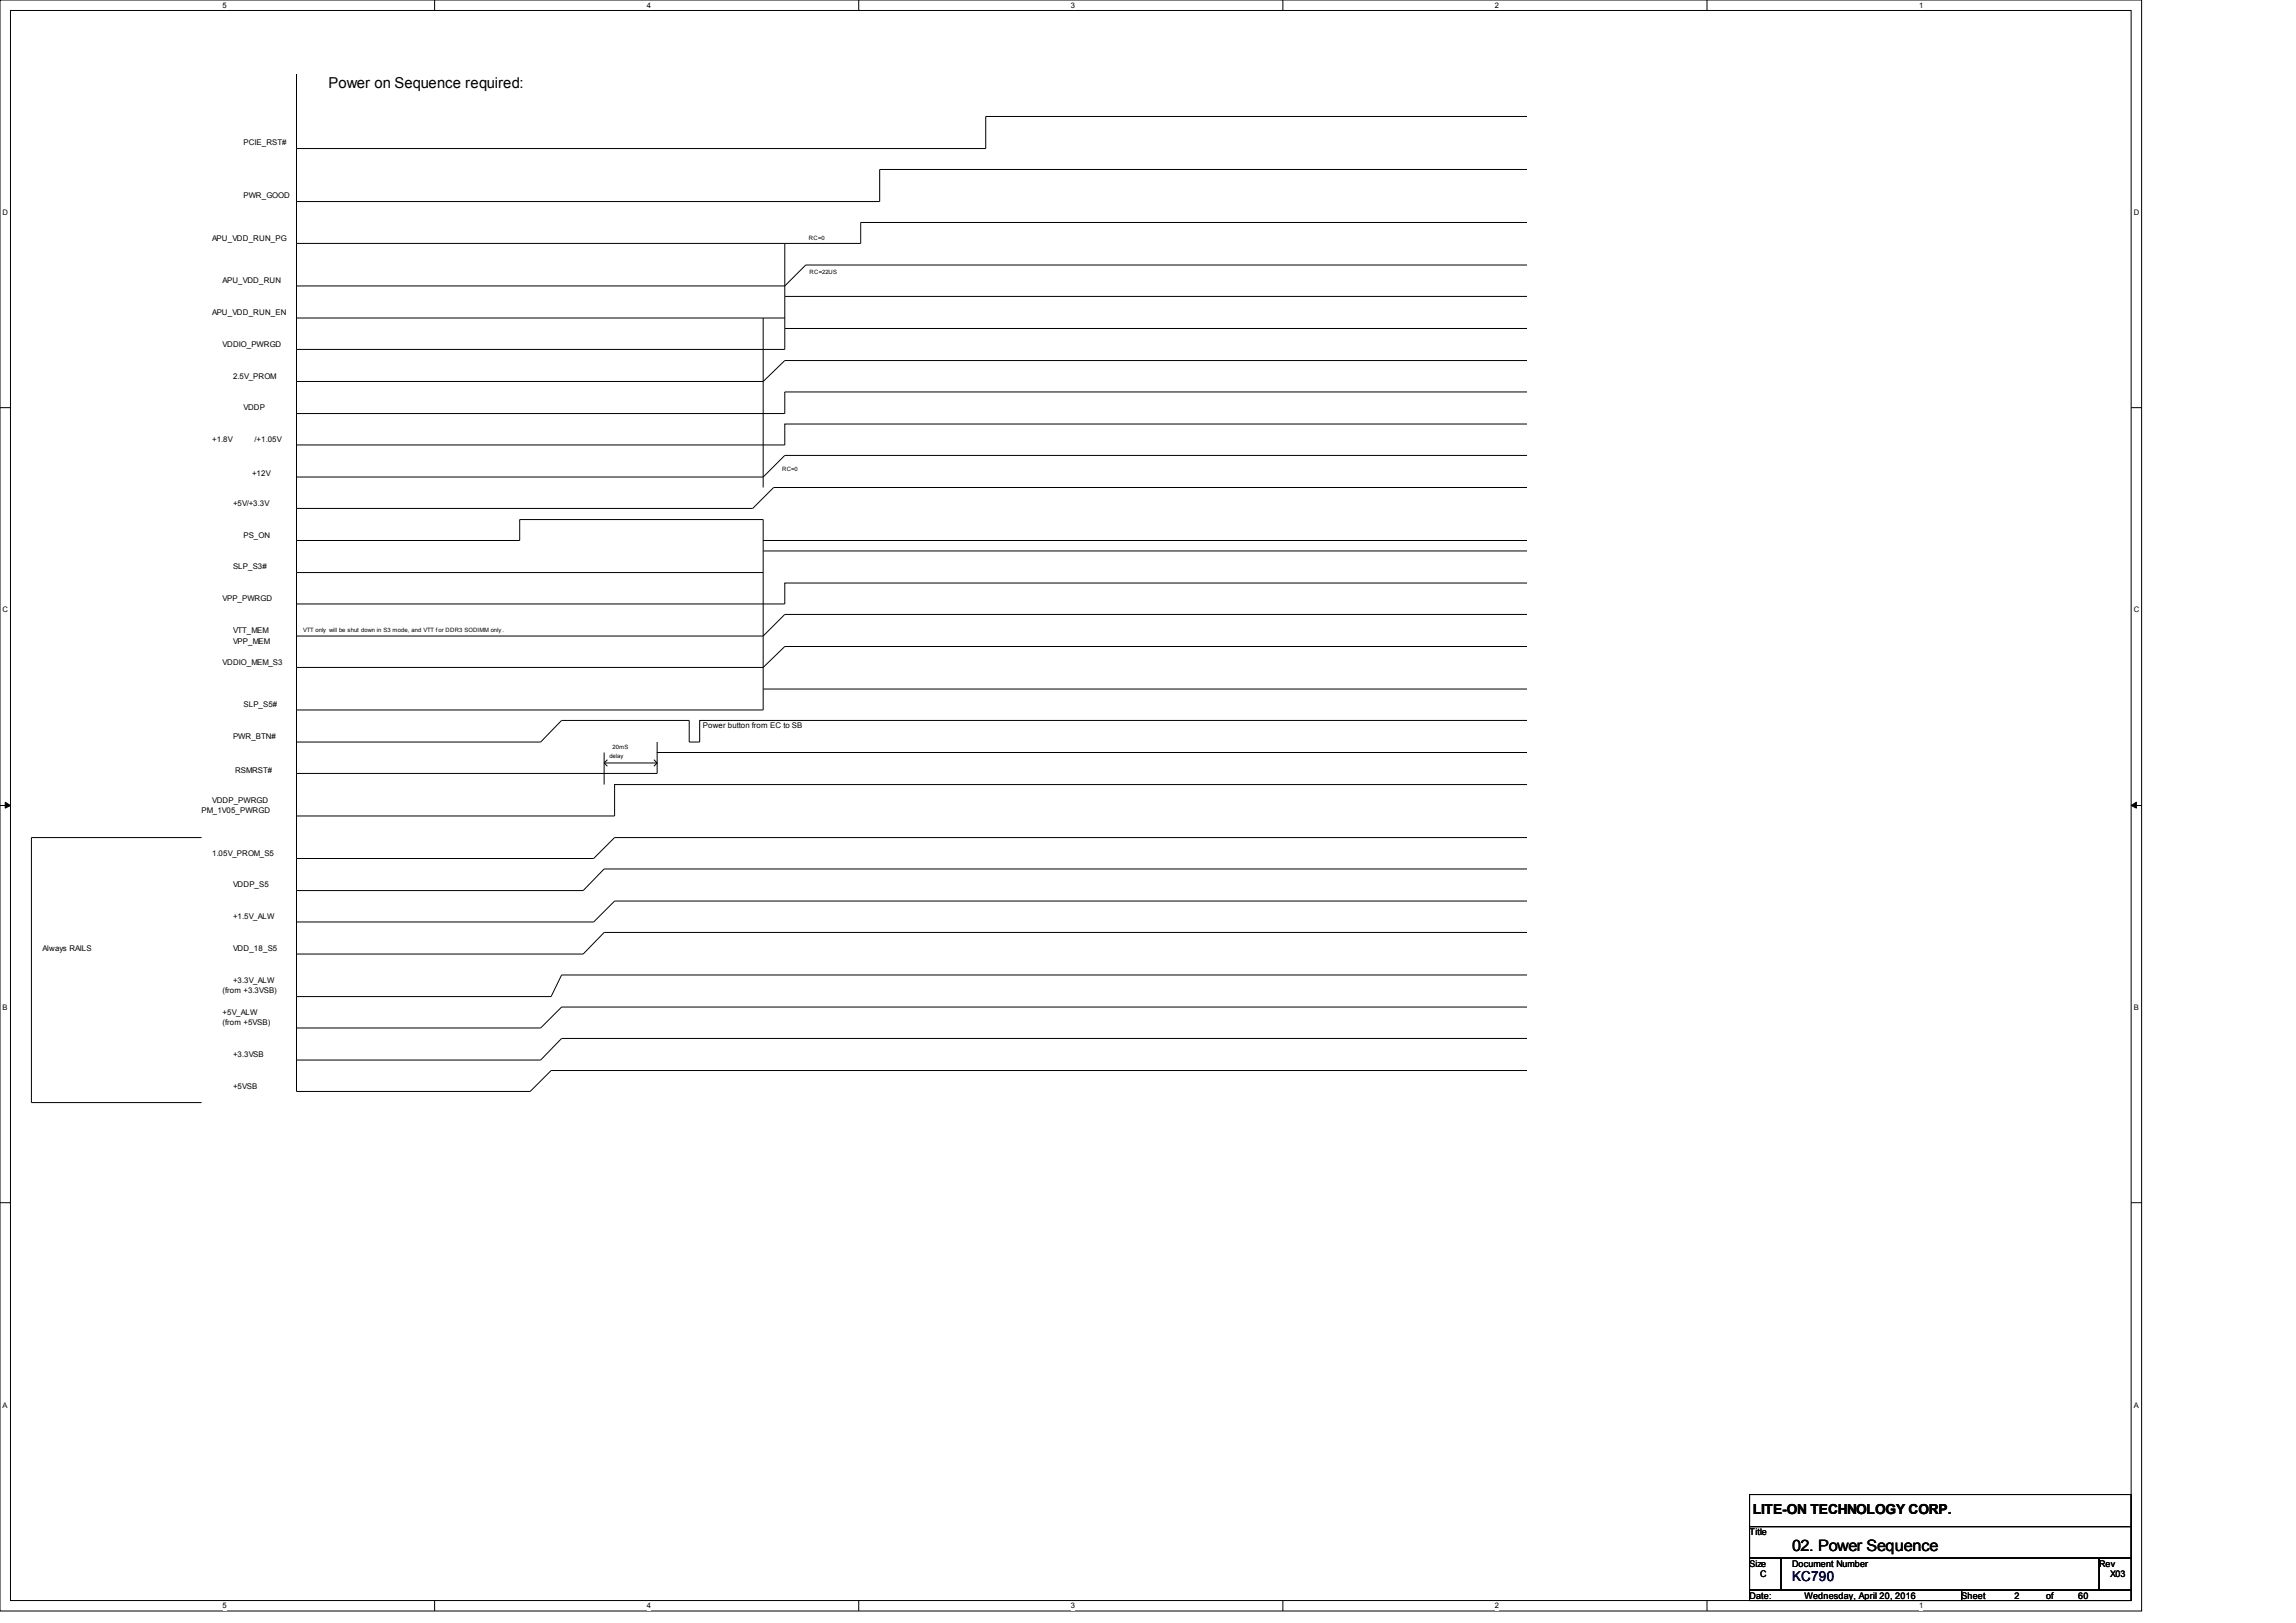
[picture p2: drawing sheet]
<svg xmlns="http://www.w3.org/2000/svg" width="297mm" height="210mm" viewBox="0 0 297 210" stroke-linecap="round" stroke-linejoin="round" font-family="sans-serif">
<defs><g id="words">
<text font-size="2" x="231.8" y="200.7">02. Power Sequence</text>
<text font-size="1.9" x="42.5" y="11.3">Power on Sequence required:</text>
<text font-size="1.8" x="226.7" y="195.9">LITE-ON TECHNOLOGY CORP.</text>
<text font-size="1.8" fill="#000040" x="231.8" y="204.6">KC790</text>
<g font-size="1.2">
<text x="226.3" y="198.6">Title</text>
<text x="226.3" y="202.7">Size</text>
<text x="231.8" y="202.7">Document Number</text>
<text x="271.5" y="202.7">Rev</text>
<text x="226.3" y="206.8">Date:</text>
<text x="227.7" y="204">C</text>
<text x="233.4" y="206.8">Wednesday, April 20, 2016</text>
<text x="253.7" y="206.8">Sheet</text>
<text x="260.6" y="206.8">2</text>
<text x="264.7" y="206.8">of</text>
<text x="268.8" y="206.8">60</text>
<text x="273" y="204">X03</text>
</g>
<g font-size="1">
<text x="28.8" y="1">5</text>
<text x="83.7" y="1">4</text>
<text x="138.5" y="1">3</text>
<text x="193.4" y="1">2</text>
<text x="248.2" y="1">1</text>
<text x="31.5" y="18.8">PCIE_RST#</text>
<text x=".3" y="27.9">D</text>
<text x="31.5" y="25.7">PWR_GOOD</text>
<text x="276" y="27.9">D</text>
<text x="27.4" y="31.2">APU_VDD_RUN_PG</text>
<text x="27.4" y="40.8">APU_VDD_RUN_EN</text>
<text x="28.8" y="36.7">APU_VDD_RUN</text>
<text x="28.8" y="44.9">VDDIO_PWRGD</text>
<text x="30.1" y="49">2.5V_PROM</text>
<text x="31.5" y="53.1">VDDP</text>
<text x="27.4" y="57.2">+1.8V</text>
<text x="32.9" y="57.2">/+1.05V</text>
<text x="30.1" y="65.4">+5V/+3.3V</text>
<text x="32.6" y="61.6">+12V</text>
<text x="31.5" y="69.6">PS_ON</text>
<text x="28.8" y="77.8">VPP_PWRGD</text>
<text x="30.1" y="73.7">SLP_S3#</text>
<text x=".3" y="79.2">C</text>
<text x="30.1" y="83.3">VPP_MEM</text>
<text x="30.1" y="82">VTT_MEM</text>
<text x="276" y="79.2">C</text>
<text x="28.8" y="86">VDDIO_MEM_S3</text>
<text x="30.1" y="95.7">PWR_BTN#</text>
<text x="31.5" y="91.5">SLP_S5#</text>
<text x="90.9" y="94.2">Power button from EC to SB</text>
<text x="30.4" y="100">RSMRST#</text>
<text x="26.1" y="105.2">PM_1V05_PWRGD</text>
<text x="27.4" y="103.9">VDDP_PWRGD</text>
<text x="27.4" y="110.7">1.05V_PROM_S5</text>
<text x="30.1" y="114.8">VDDP_S5</text>
<text x="30.1" y="119">+1.5V_ALW</text>
<text x="5.5" y="123.1">Always RAILS</text>
<text x="30.1" y="123.1">VDD_18_S5</text>
<text x=".3" y="130.7">B</text>
<text x="28.8" y="131.3">+5V_ALW</text>
<text x="28.8" y="128.5">(from +3.3VSB)</text>
<text x="30.1" y="127.2">+3.3V_ALW</text>
<text x="276" y="130.7">B</text>
<text x="28.8" y="132.7">(from +5VSB)</text>
<text x="30.1" y="136.8">+3.3VSB</text>
<text x="30.1" y="140.9">+5VSB</text>
<text x=".3" y="182.1">A</text>
<text x="276" y="182.1">A</text>
<text x="28.8" y="208.1">5</text>
<text x="83.7" y="208.1">4</text>
<text x="138.5" y="208.1">3</text>
<text x="193.4" y="208.1">2</text>
<text x="248.2" y="208.1">1</text>
</g>
<g font-size=".8">
<text x="104.6" y="31.1">RC=0</text>
<text x="104.7" y="35.5">RC=22US</text>
<text x="101.2" y="61">RC=0</text>
<text x="39.2" y="81.8">VTT only will be shut down in S3 mode, and VTT for DDR3 SODIMM only.</text>
<text x="78.8" y="98.1">delay</text>
<text x="79.2" y="96.9">20mS</text>
</g>
</g></defs>
<path d="M0 0h277v208.4h-277zM1.4 1.4h274.3v205.7h-274.3z" fill="none" stroke="#000" stroke-width=".13"/>
<g fill="#fff">
<path d="M28.8 .2h.5v1.1h-.5z" fill-rule="evenodd"/>
<path d="M28.8 207.3h.5v1.1h-.5z" fill-rule="evenodd"/>
</g>
<path d="M56.2 0v1.4M56.2 207.1v1.3" fill="none" stroke="#000" stroke-width=".13"/>
<g fill="#fff">
<path d="M83.7 .2h.5v1.1h-.5z" fill-rule="evenodd"/>
<path d="M83.7 207.3h.5v1.1h-.5z" fill-rule="evenodd"/>
</g>
<path d="M111.1 0v1.4M111.1 207.1v1.3" fill="none" stroke="#000" stroke-width=".13"/>
<g fill="#fff">
<path d="M138.5 .2h.5v1.1h-.5z" fill-rule="evenodd"/>
<path d="M138.5 207.3h.5v1.1h-.5z" fill-rule="evenodd"/>
</g>
<path d="M165.9 0v1.4M165.9 207.1v1.3" fill="none" stroke="#000" stroke-width=".13"/>
<g fill="#fff">
<path d="M193.4 .2h.5v1.1h-.5z" fill-rule="evenodd"/>
<path d="M193.4 207.3h.5v1.1h-.5z" fill-rule="evenodd"/>
</g>
<path d="M220.8 0v1.4M220.8 207.1v1.3" fill="none" stroke="#000" stroke-width=".13"/>
<g fill="#fff">
<path d="M248.2 .2h.6v1.1h-.6z" fill-rule="evenodd"/>
<path d="M248.2 207.3h.6v1.1h-.6z" fill-rule="evenodd"/>
<path d="M.3 27h.6v1.1h-.6z" fill-rule="evenodd"/>
<path d="M276 27h.6v1.1h-.6z" fill-rule="evenodd"/>
<path d="M.3 78.4h.6v1.1h-.6z" fill-rule="evenodd"/>
<path d="M276 78.4h.6v1.1h-.6z" fill-rule="evenodd"/>
</g>
<path d="M0 52.7h1.4M275.7 52.7h1.3" fill="none" stroke="#000" stroke-width=".13"/>
<g fill="#fff">
<path d="M.3 129.9h.6v1.1h-.6z" fill-rule="evenodd"/>
<path d="M276 129.9h.6v1.1h-.6z" fill-rule="evenodd"/>
</g>
<path d="M0 104.2h1.4M275.7 104.2h1.3" fill="none" stroke="#000" stroke-width=".13"/>
<path d="M.7 103.8l.7 .4-.7 .4zM275.7 104.2l.7-.4v.8z" fill="#000" stroke="#000" stroke-width=".13"/>
<g fill="#fff">
<path d="M.3 181.3h.6v1.1h-.6z" fill-rule="evenodd"/>
<path d="M276 181.3h.6v1.1h-.6z" fill-rule="evenodd"/>
</g>
<g fill="none" stroke="#000" stroke-width=".13">
<path d="M38.4 19.2v6.9M38.4 9.6v9.6M197.5 15.1h-70v4.1h-89.1M38.4 37v4.1M38.4 37h63.1M38.4 31.5v5.5M38.4 31.5h63.1M38.4 26.1v5.4M101.5 38.4h96M101.5 38.4v2.7M101.5 37v1.4M101.5 31.5v5.5"/>
<path d="M197.5 21.9h-83.7v4.2h-75.4M197.5 34.3h-93.3l-2.7 2.7M197.5 28.8h-86.2v2.7h-9.8M38.4 57.6v4.1M38.4 53.5v4.1M38.4 49.4v4.1M38.4 45.2v4.2M38.4 49.4h60.3M38.4 45.2h60.3M38.4 41.1v4.1M38.4 41.1h60.3M98.7 41.1h2.8"/>
<path d="M98.7 49.4v12.3M98.7 45.2v4.2M98.7 41.1v4.1M101.5 42.5v2.7h-2.8M101.5 42.5h96M101.5 41.1v1.4M197.5 50.7h-96v2.8h-63.1M197.5 54.9h-96v2.7h-63.1M197.5 58.9h-96l-2.8 2.8M197.5 46.7h-96l-2.8 2.7M38.4 78.1v4.2M38.4 74.1v4"/>
<path d="M38.4 74.1h60.3M38.4 69.9v4.2M38.4 69.9h28.8v-2.7h31.5v4.1M38.4 65.8v4.1M38.4 61.7v4.1M38.4 61.7h60.3M98.7 71.3v2.8M98.7 71.3h98.8M98.7 69.9h98.8M98.7 74.1v8.2M98.7 61.7v1.4M197.5 63.1h-97.4l-2.7 2.7h-59"/>
<path d="M197.5 75.4h-96v2.7h-63.1M197.5 79.5h-96l-2.8 2.8M38.4 96v4.1M38.4 91.9v4.1M38.4 86.4v5.5M38.4 82.3v4.1M38.4 86.4h60.3M38.4 82.3h60.3M78.1 98.7v2.8M78.1 97.4v1.3M78.1 98.7l.5 .4M78.1 98.7h6.9"/>
<path d="M78.6 98.3l-.5 .4M84.6 98.3l.4 .4M85 98.7l-.4 .4M85 96v1.4M98.7 89.2v2.7h-60.3M98.7 89.2h98.8M98.7 86.4v2.8M98.7 82.3v4.1M197.5 93.2h-107v2.8h-1.3v-2.8h-16.6l-2.7 2.8h-31.5M197.5 97.4h-112.5v2.7h-46.6M197.5 83.7h-96l-2.8 2.7M26.1 108.4h-22v34.3h22"/>
<path d="M38.4 119.3v4.1M38.4 115.2v4.1M38.4 111.1v4.1M38.4 105.6v5.5M38.4 100.1v5.5M197.5 116.6h-118l-2.7 2.7h-38.4M197.5 112.4h-119.4l-2.7 2.8h-37M197.5 108.4h-118l-2.7 2.7h-38.4M197.5 101.5h-118v4.1h-41.1M38.4 137.2v4h30.2l2.7-2.7h126.2M38.4 133v4.2M38.4 128.9v4.1"/>
<path d="M38.4 123.4v5.5M197.5 134.4h-124.9l-2.7 2.8h-31.5M197.5 130.3h-124.9l-2.7 2.7h-31.5M197.5 126.2h-124.9l-1.3 2.7h-32.9M197.5 120.6h-119.4l-2.7 2.8h-37M0 155.6h1.4M275.7 155.6h1.3M226.3 193.4h49.4v4.1h-49.4zM226.3 197.5h49.4v4.1h-49.4zM226.3 201.6h4.1v4.1h-4.1zM226.3 205.7h27.4v1.4h-27.4zM230.4 201.6h41.1v4.1h-41.1z"/>
<path d="M253.7 205.7h22v1.4h-22zM271.5 201.6h4.2v4.1h-4.2z"/>
</g>
<use href="#words"/>
</svg>
